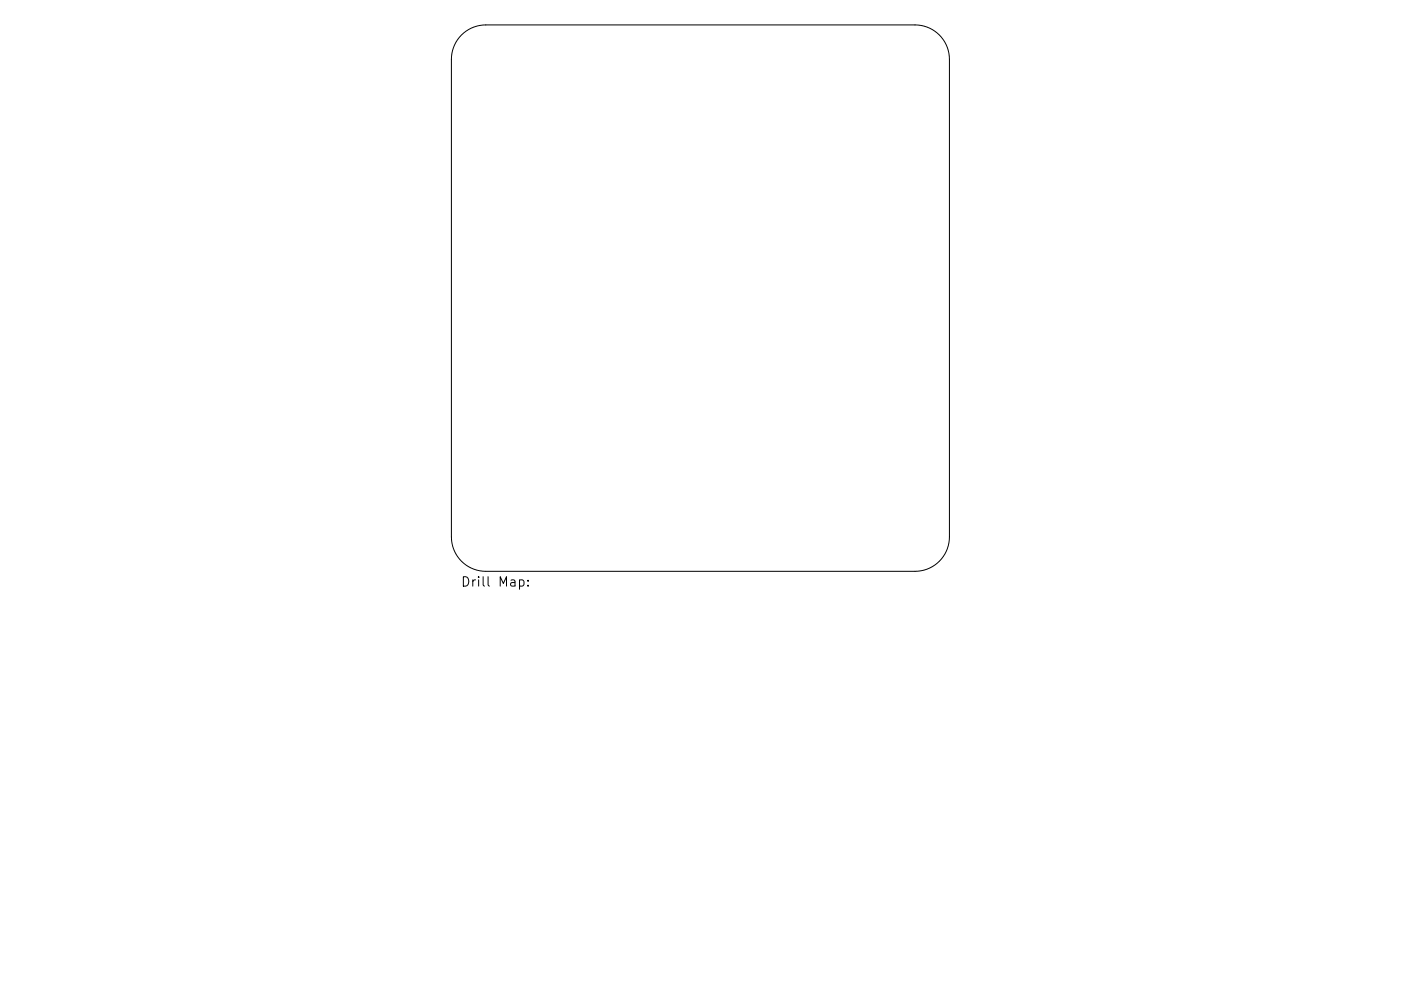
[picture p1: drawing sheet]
<svg xmlns="http://www.w3.org/2000/svg" width="297mm" height="210mm" viewBox="0 0 297 210" stroke-linecap="round" stroke-linejoin="round" font-family="sans-serif">
<defs><g id="words">
<text font-size="2.8" x="97.7" y="124.5">Drill Map:</text>
</g></defs>
<path d="M97.8 7.4a7.3 7.3 0 0 1 5.2-2.1h91a7.3 7.3 0 0 1 7.3 7.3v101.3a7.3 7.3 0 0 1-7.3 7.3h-91a7.3 7.3 0 0 1-7.3-7.3v-101.3a7.3 7.3 0 0 1 2.1-5.2zM110.1 123.1l.6-.1 .4 .4v.6l-.2 .3h-.8M112 124.2v.2M112 123.1v.2" fill="none" stroke="#000" stroke-width=".21"/>
<use href="#words"/>
</svg>
